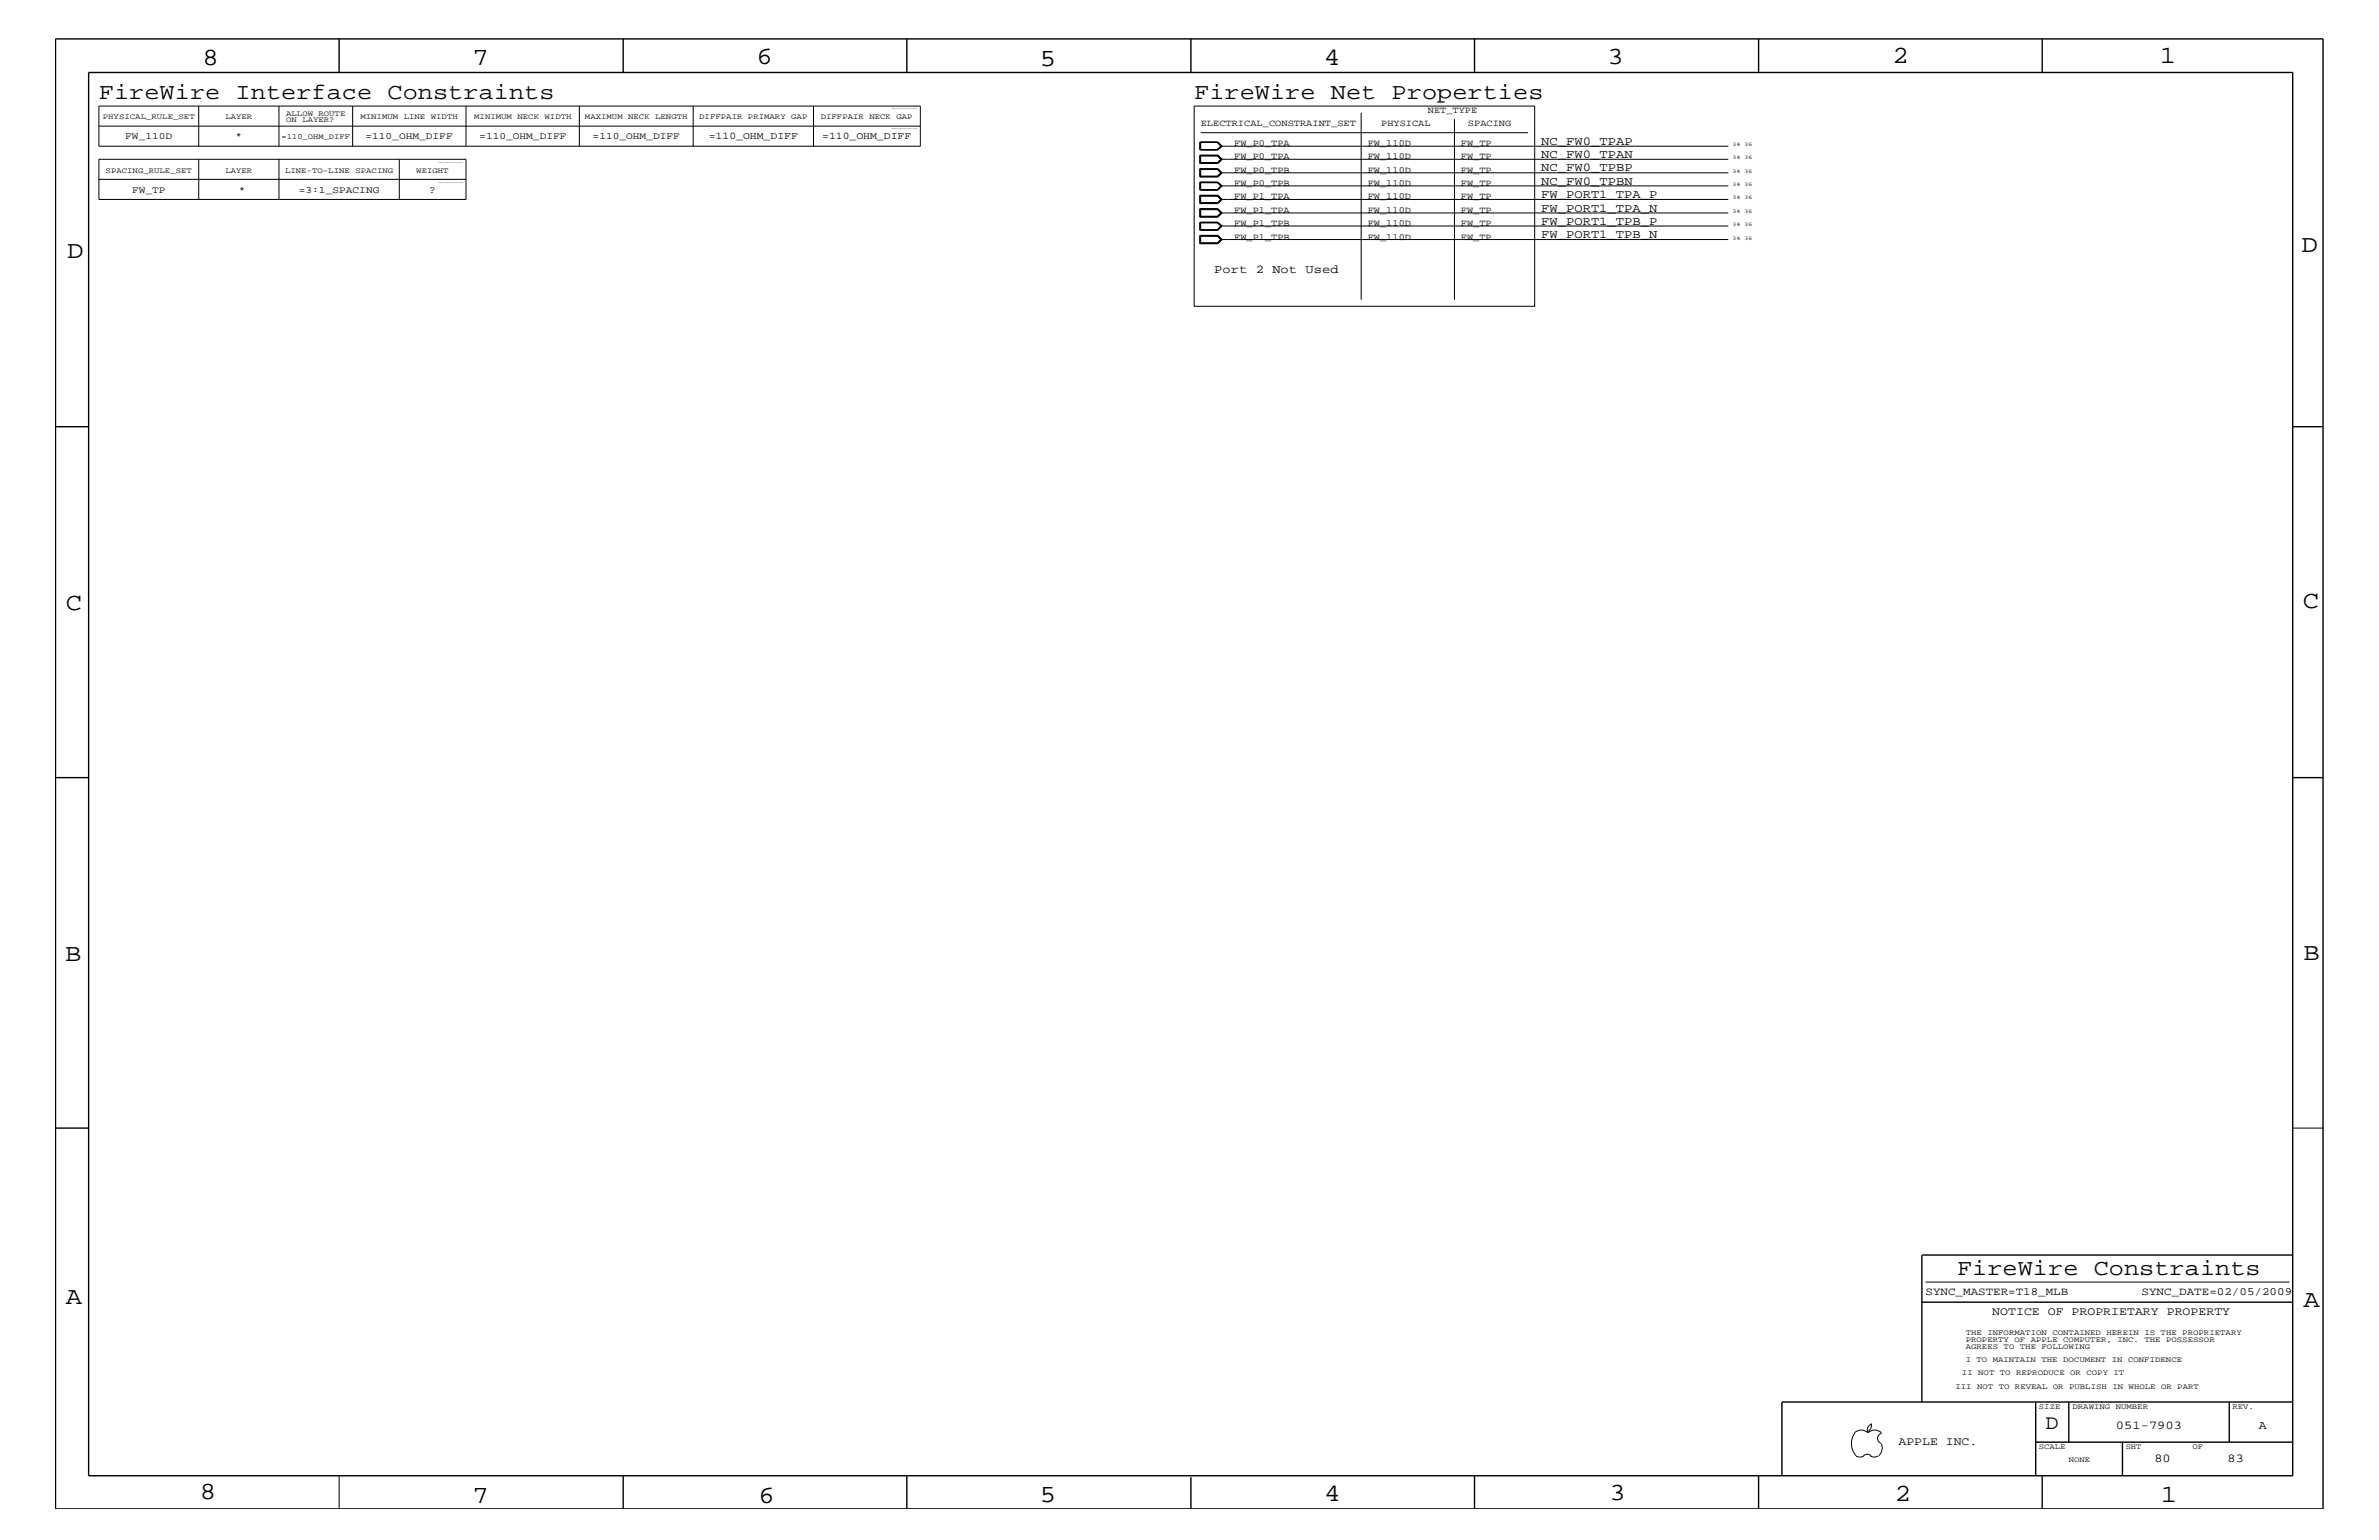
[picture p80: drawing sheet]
<svg xmlns="http://www.w3.org/2000/svg" width="432mm" height="279mm" viewBox="0 0 432 279" stroke-linecap="round" stroke-linejoin="round" font-family="sans-serif">
<defs><g id="words">
<g font-size="4.5">
<text x="36.7" y="11.7">8</text>
<text x="85.8" y="11.7">7</text>
<text x="137.3" y="11.5">6</text>
<text x="240.3" y="11.7">4</text>
<text x="291.8" y="11.5">3</text>
<text x="343.5" y="11.5">2</text>
<text x="392" y="11.5">1</text>
<text x="188.7" y="12.1">5</text>
<text x="12.2" y="46.8">D</text>
<text x="417.7" y="45.7">D</text>
<text x="11.9" y="110.6">C</text>
<text x="418" y="110.3">C</text>
<text x="11.9" y="174.3">B</text>
<text x="418.1" y="174.2">B</text>
<text x="11.9" y="236.7">A</text>
<text x="418.1" y="237.1">A</text>
<text x="36.2" y="271.9">8</text>
<text x="85.8" y="272.7">7</text>
<text x="137.7" y="272.7">6</text>
<text x="188.7" y="272.5">5</text>
<text x="240.4" y="272.3">4</text>
<text x="292.1" y="272.2">3</text>
<text x="343.9" y="272.3">2</text>
<text x="392.2" y="272.6">1</text>
</g>
<g font-size="4.1">
<text x="17.9" y="18">FireWire Interface Constraints</text>
<text x="216.7" y="18">FireWire Net Properties</text>
<text x="355.2" y="231.3">FireWire Constraints</text>
</g>
<text font-size="3.7" x="371.3" y="259.3">D</text>
<g font-size="2.2">
<text x="279.7" y="26.3">NC_FW0_TPAP</text>
<text x="279.7" y="28.6">NC_FW0_TPAN</text>
<text x="279.7" y="31.1">NC_FW0_TPBP</text>
<text x="279.7" y="33.6">NC_FW0_TPBN</text>
<text x="279.7" y="35.9">FW_PORT1_TPA_P</text>
<text x="279.7" y="40.8">FW_PORT1_TPB_P</text>
<text x="279.7" y="38.4">FW_PORT1_TPA_N</text>
<text x="279.7" y="43.2">FW_PORT1_TPB_N</text>
<text x="220.4" y="49.6">Port 2 Not Used</text>
<text x="384" y="259.3">051-7903</text>
<text x="410" y="259.3">A</text>
<text x="391" y="265.3">80</text>
<text x="404.3" y="265.3">83</text>
</g>
<g font-size="2.1">
<text x="361.6" y="238.6">NOTICE OF PROPRIETARY PROPERTY</text>
<text x="344.6" y="262.2">APPLE INC.</text>
</g>
<g font-size="2">
<text x="349.5" y="235">SYNC_MASTER=T18_MLB</text>
<text x="388.7" y="235">SYNC_DATE=02/05/2009</text>
</g>
<g font-size="1.9">
<text x="128.7" y="25.3">=110_OHM_DIFF</text>
<text x="149.2" y="25.3">=110_OHM_DIFF</text>
<text x="77.9" y="35">?</text>
</g>
<g font-size="1.8">
<text x="22.7" y="25.3">FW_110D</text>
<text x="42.8" y="25.3">*</text>
<text x="66.3" y="25.3">=110_OHM_DIFF</text>
<text x="87" y="25.3">=110_OHM_DIFF</text>
<text x="107.6" y="25.3">=110_OHM_DIFF</text>
<text x="24" y="35">FW_TP</text>
<text x="43.3" y="35">*</text>
<text x="54.2" y="35">=3:1_SPACING</text>
</g>
<g font-size="1.7">
<text x="217.9" y="22.9">ELECTRICAL_CONSTRAINT_SET</text>
<text x="250.7" y="22.9">PHYSICAL</text>
<text x="259.2" y="20.4">NET_TYPE</text>
<text x="266.4" y="22.9">SPACING</text>
<text x="224" y="26.5">FW_P0_TPA</text>
<text x="224" y="28.9">FW_P0_TPA</text>
<text x="248.2" y="26.5">FW_110D</text>
<text x="248.2" y="28.9">FW_110D</text>
<text x="265.2" y="26.5">FW_TP</text>
<text x="265.2" y="28.9">FW_TP</text>
<text x="224" y="31.4">FW_P0_TPB</text>
<text x="224" y="33.7">FW_P0_TPB</text>
<text x="248.2" y="31.4">FW_110D</text>
<text x="248.2" y="33.7">FW_110D</text>
<text x="265.2" y="31.4">FW_TP</text>
<text x="265.2" y="33.7">FW_TP</text>
<text x="224" y="41">FW_P1_TPB</text>
<text x="224" y="38.6">FW_P1_TPA</text>
<text x="224" y="36.2">FW_P1_TPA</text>
<text x="248.2" y="41">FW_110D</text>
<text x="248.2" y="38.6">FW_110D</text>
<text x="248.2" y="36.2">FW_110D</text>
<text x="265.2" y="41">FW_TP</text>
<text x="265.2" y="38.6">FW_TP</text>
<text x="265.2" y="36.2">FW_TP</text>
<text x="224" y="43.5">FW_P1_TPB</text>
<text x="248.2" y="43.5">FW_110D</text>
<text x="265.2" y="43.5">FW_TP</text>
</g>
<g font-size="1.4">
<text x="18.7" y="21.6">PHYSICAL_RULE_SET</text>
<text x="40.9" y="21.6">LAYER</text>
<text x="51.9" y="21">ALLOW ROUTE</text>
<text x="51.9" y="22.2">ON LAYER?</text>
<text x="65.4" y="21.6">MINIMUM LINE WIDTH</text>
<text x="86.1" y="21.6">MINIMUM NECK WIDTH</text>
<text x="106.2" y="21.6">MAXIMUM NECK LENGTH</text>
<text x="126.9" y="21.6">DIFFPAIR PRIMARY GAP</text>
<text x="149" y="21.6">DIFFPAIR NECK GAP</text>
<text x="51.1" y="25.3">=110_OHM_DIFF</text>
<text x="19.2" y="31.4">SPACING_RULE_SET</text>
<text x="40.9" y="31.4">LAYER</text>
<text x="51.7" y="31.4">LINE-TO-LINE SPACING</text>
<text x="75.6" y="31.4">WEIGHT</text>
<text x="356.8" y="242.3">THE INFORMATION CONTAINED HEREIN IS THE PROPRIETARY</text>
<text x="356.8" y="243.5">PROPERTY OF APPLE COMPUTER, INC. THE POSSESSOR</text>
<text x="356.8" y="244.7">AGREES TO THE FOLLOWING</text>
<text x="354.9" y="252">III NOT TO REVEAL OR PUBLISH IN WHOLE OR PART</text>
<text x="356.1" y="249.5">II NOT TO REPRODUCE OR COPY IT</text>
<text x="356.8" y="247.1">I TO MAINTAIN THE DOCUMENT IN CONFIDENCE</text>
<text x="370.1" y="255.6">SIZE</text>
<text x="376.2" y="255.6">DRAWING NUMBER</text>
<text x="405.2" y="255.6">REV.</text>
<text x="370.1" y="262.9">SCALE</text>
<text x="385.8" y="262.9">SHT</text>
<text x="397.9" y="262.9">OF</text>
<text x="375.5" y="265.3">NONE</text>
</g>
<g font-size="1">
<text x="314.5" y="26.5">34</text>
<text x="314.5" y="28.9">34</text>
<text x="316.7" y="26.5">36</text>
<text x="316.7" y="28.9">36</text>
<text x="314.5" y="31.4">34</text>
<text x="314.5" y="33.7">34</text>
<text x="316.7" y="31.4">36</text>
<text x="316.7" y="33.7">36</text>
<text x="314.5" y="41">34</text>
<text x="314.5" y="38.6">34</text>
<text x="314.5" y="36.2">34</text>
<text x="316.7" y="41">36</text>
<text x="316.7" y="38.6">36</text>
<text x="316.7" y="36.2">36</text>
<text x="314.5" y="43.5">34</text>
<text x="316.7" y="43.5">36</text>
</g>
<g font-size=".3">
<text x="161.9" y="23.5">TABLE_PHYSICAL_RULE_ITEM</text>
<text x="161.9" y="19.8">TABLE_PHYSICAL_RULE_HEAD</text>
<text x="79.6" y="29.5">TABLE_SPACING_RULE_HEAD</text>
<text x="79.6" y="33.1">TABLE_SPACING_RULE_ITEM</text>
</g>
</g></defs>
<g fill="none" stroke="#000" stroke-width=".18">
<path d="M17.9 19.2h149.1v7.3h-149.1zM36.1 19.2v7.3M50.6 19.2v7.3M64 19.2v7.3M84.6 19.2v7.3M105.2 19.2v7.3M125.8 19.2v7.3M147.7 19.2v7.3M216.7 19.2h61.9v36.4h-61.9zM17.9 32.5v3.7h66.7v-7.3h-66.7v3.6h66.7M17.9 22.9h149.1M36.1 28.9v7.3"/>
<path d="M50.6 28.9v7.3M72.5 28.9v7.3M217.8 25.8h3.3l.7 .7-.7 .7h-3.3zM217.8 28.1h3.3l.7 .8-.7 .8h-3.3zM217.8 30.6h3.3l.7 .8-.7 .7h-3.3zM217.8 33h3.3l.7 .7-.7 .8h-3.3zM217.8 35.4h3.3l.7 .8-.7 .7h-3.3zM217.8 37.9h3.3l.7 .7-.7 .8h-3.3zM217.8 27.1h3.2M217.8 25.8v1.4M217.8 33v1.5M217.8 37.9v1.4h3.2"/>
<path d="M217.8 25.9h3.2M217.8 34.4h3.2M217.8 33.1h3.2M217.8 38h3.2l.7 .6-.7 .7M217.9 25.9v1.2M217.9 28.3h3.1l.6 .6-.6 .6h-3.1zM217.9 30.8h3.1l.6 .6-.6 .5h-3.1zM217.9 33.1v1.3M217.9 35.6h3.1l.6 .6-.6 .6h-3.1zM217.9 38h3.1l.6 .6-.6 .6h-3.1zM217.9 24.1h59.5M221 25.9l.7 .6-.7 .6"/>
<path d="M221 25.8l.7 .7-.7 .7M221 28.2h-3.2v1.5M221 30.7h-3.2v1.3h3.2M221 35.5h-3.2v1.4h3.2M221 25.9l.6 .6M221 28.2l.7 .7-.7 .7h-3.2M221 28.2l.7 .7-.7 .8M221 30.7l.7 .7-.7 .6M221 33.1l.7 .6-.7 .7M221 33l.7 .7-.7 .8M221 33.1l.6 .6M221 35.5l.7 .7-.7 .7"/>
<path d="M221 37.9l.7 .7-.7 .7M221.6 26.5l-.6 .6M221.6 26.5h92.1M221.6 28.9h92.1M221.6 31.4h92.1M221.6 33.7l-.6 .7M221.6 33.7h92.1M221.6 36.2h92.1M221.6 38.6h92.1M247.1 20.4v34M264 21.6v32.8M217.8 40.3h3.3l.7 .7-.7 .8h-3.3z"/>
<path d="M217.8 42.7h3.3l.7 .8-.7 .7h-3.3zM217.8 40.3v1.5M217.8 41.7h3.2M217.8 40.4h3.2M217.9 40.4v1.3M217.9 42.9h3.1l.6 .6-.6 .6h-3.1zM221 42.8h-3.2v1.3h3.2M221 42.8l.7 .7-.7 .6M221 40.4l.7 .6-.7 .7M221 40.3l.7 .7-.7 .8M221 40.4l.6 .6M221.6 43.5h92.1"/>
<path d="M221.6 41l-.6 .7M221.6 41h92.1M416.1 204.7h5.5M349.5 232.6h66M336.6 260a1.69 1.69 0 0 1 2.4 0 1.72 1.72 0 0 1 2.5 0M339.6 258.3l.1 .1a1.27 1.27 0 0 1-.7 1.3M339.6 258.4a.99 .99 0 0 0-.6 1.4M61.6 267.7v6.1M336.6 260a3.3 3.3 0 0 0 .3 4.1M336.9 264.1l.7 .3 .7-.3M338.2 264.1l.7-.3 .7 .3M339.5 264.1l.7 .3 .7-.3"/>
<path d="M341.5 260.1a.93 .93 0 0 0-.7 .9 .93 .93 0 0 0 .7 .9M341.5 262l.1 .7a1.99 1.99 0 0 1-.6 1.4"/>
</g>
<g fill="none" stroke="#000" stroke-width=".25">
<path d="M10.1 7.1h411.5v266.7h-411.5zM16.1 13.2h400v254.5h-400zM61.6 7.1v6.1M113.1 7.1v6.1M164.6 7.1v6.1M216.2 7.1v6.1M267.6 7.1v6.1M319.2 7.1v6.1M370.7 7.1v6.1M10.1 77.4h6M416.1 77.4h5.5M10.1 141.1h6"/>
<path d="M416.1 141.1h5.5M10.1 204.7h6M348.8 236.2h67.3M348.8 227.7v26.7M348.9 227.7h67.2M369.5 254.4v13.3M375.5 254.4v7.2M404.6 254.4v7.2M416.1 254.4h-92.7v13.3M113.1 267.7v6.1M164.6 267.7v6.1M216.2 268v5.8"/>
<path d="M267.6 267.7v6.1M319.2 267.7v6.1M369.5 261.6h46.6M370.7 267.7v6.1M385.2 261.6v6.1"/>
</g>
<use href="#words"/>
</svg>
